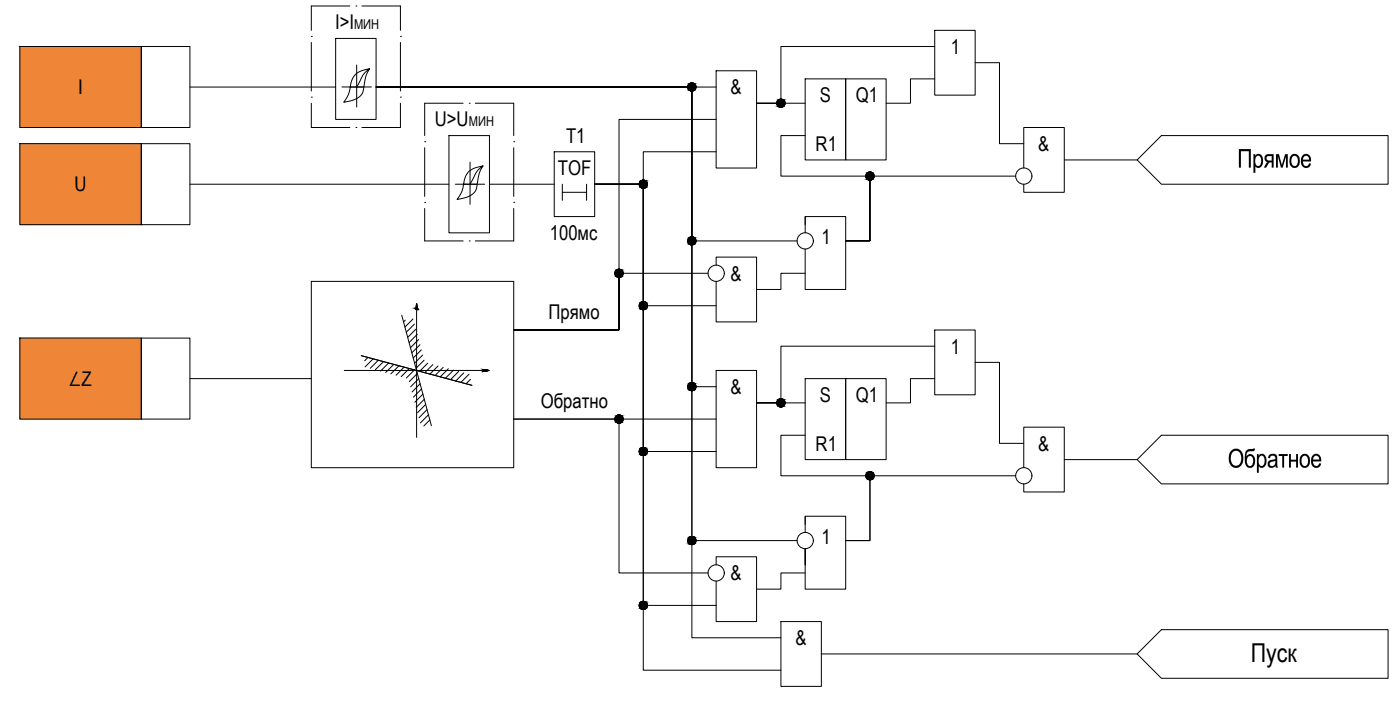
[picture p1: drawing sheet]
<svg xmlns="http://www.w3.org/2000/svg" width="769mm" height="386mm" viewBox="0 0 769 386" stroke-linecap="round" stroke-linejoin="round" font-family="sans-serif">
<defs><g id="words">
<g font-size="14.3">
<text x="680" y="92">Прямое</text>
<text x="675" y="257">Обратное</text>
<text x="687" y="364">Пуск</text>
</g>
<text font-size="12.4" x="38" y="212">∠Z</text>
<g font-size="11.2">
<text x="184" y="16">I&gt;I</text>
<text x="523" y="30">1</text>
<text x="43" y="52">I</text>
<text x="402" y="52">&amp;</text>
<text x="451" y="56">S</text>
<text x="470" y="56">Q1</text>
<text x="239" y="69">U&gt;U</text>
<text x="311" y="79">T1</text>
<text x="448" y="83">R1</text>
<text x="571" y="83">&amp;</text>
<text x="307" y="96">TOF</text>
<text x="41" y="105">U</text>
<text x="302" y="132">100мс</text>
<text x="451" y="134">1</text>
<text x="402" y="154">&amp;</text>
<text x="301" y="175">Прямо</text>
<text x="523" y="194">1</text>
<text x="402" y="216">&amp;</text>
<text x="451" y="221">S</text>
<text x="470" y="221">Q1</text>
<text x="297" y="224">Обратно</text>
<text x="448" y="248">R1</text>
<text x="571" y="248">&amp;</text>
<text x="451" y="299">1</text>
<text x="402" y="319">&amp;</text>
<text x="437" y="354">&amp;</text>
</g>
<g font-size="7.5">
<text x="195" y="16">МИН</text>
<text x="258" y="69">МИН</text>
</g>
</g></defs>
<!-- layer: 0 -->
<g fill="#ef8637" stroke="#ef8637" stroke-width=".55">
<path d="M11 26l67 44v-44zM11 26l67 44h-67z"/>
<path d="M11 79l67 44v-44zM11 79l67 44h-67z"/>
<path d="M11 186l67 44v-44zM11 186l67 44h-67z"/>
</g>
<g fill="none" stroke="#000" stroke-width=".55">
<path d="M514 17h22v35h-22zM11 26h67v44h-67zM78 26h26v44h-26zM184 21h23v45h-23zM196 36v23M203 38l-2 4-1 8-2 2-3 3-6 1a22 22 0 0 0 4-12l3-4 7-2a16 16 0 0 0-6 8l-1 2h-8M394 39h22v53h-22zM514 26h-85v31h-13h27M536 34h13v45h14M104 48h80M204 48h-11M207 48h173v302h49"/>
<path d="M207 48h173v249h58M207 48h187M443 43h22v45h-22zM465 43h22v45h-22zM514 43h-14v14h-13M11 79h67v44h-67zM78 79h26v44h-26zM247 74h22v54h-22zM394 66h-54v115h-58h58v-31h49M443 74h-14v23h49v35h-13h13v-35h80M638 74h125v27h-125l-13-13zM258 89v23"/>
<path d="M265 91l-2 4-1 8-1 2-3 3-7 2a21 21 0 0 0 5-12l3-4 6-3a16 16 0 0 0-6 9l-1 1h-8M305 83h22v36h-22zM394 83h-40v18h-27h27v67h40M563 92v-22h22v36h-22v-5M585 88h40M104 101h143M255 101h11M269 101h36M309 101v9M309 106h13M322 101v9M327 101h27v267h75"/>
<path d="M443 119v9M438 132h-58v-84h-173h173v164h14M443 123v-4h22v40h-22v-22M171 155h111v102h-111zM394 146v-5h22v36h-22v-22M443 150h-14v9h-13M221 173l16 61M223 176l-1 1M227 175l-4 5M228 178l-5 4M228 170l1-3 1 3M229 167v73"/>
<path d="M230 170h-2M11 186h67v44h-67zM78 186h26v44h-26zM199 195l60 17M202 196l-2 2M205 197l-4 5M208 198l-5 4M211 199l-5 4M214 199l-5 5M229 181l-5 4M229 184l-4 4M230 187l-4 4"/>
<path d="M231 189l-5 5M232 192l-5 5M232 195l-4 5M233 198l-4 4M235 200l-4 4M514 181h22v36h-22zM514 190h-85v31h-13h27M536 199h13v45h14M104 208h67M189 204h80M216 200l-4 5M219 201l-4 4"/>
<path d="M222 202l-4 4M225 202l-4 5M228 203l-5 5M229 205l-4 5M230 208l-4 5M231 211l-5 4M232 214l-5 4M232 217l-4 4M233 219l-4 5M238 200l-5 5M241 201l-5 5M244 202l-5 4"/>
<path d="M246 203l-4 4M249 203l-4 5M252 204l-4 5M255 205l-5 4M258 206l-5 4M259 208l-3 3M266 204v-1l3 1h-3M394 204h22v53h-22zM443 208h22v45h-22zM465 208h22v45h-22zM514 208h-14v13h-13M234 222l-4 5"/>
<path d="M235 225l-5 5M235 228l-4 4M236 231l-3 3M394 230h-112h58v85h49M443 239h-14v22h49v36h-13h13v-36h80M638 239h125v27h-125l-13-13zM394 248h-40v-147h-27h27v232h40M563 257v-22h22v35h-22v-4M585 253h40M443 288v-4h22v40h-22v-23v9M443 284v9M394 310v-4h22v35h-22v-22"/>
<path d="M443 315h-14v9h-13M429 341h22v36h-22zM451 359h174M625 359l13-13h125v27h-125z"/>
<circle cx="380" cy="48" r="2.2"/>
<circle cx="429" cy="57" r="2.2"/>
<circle cx="478" cy="97" r="2.2"/>
<circle cx="563" cy="97" r="4"/>
<circle cx="354" cy="101" r="2.2"/>
<circle cx="380" cy="132" r="2.2"/>
<circle cx="443" cy="132" r="4"/>
<circle cx="340" cy="150" r="2.2"/>
<circle cx="394" cy="150" r="4"/>
<circle cx="354" cy="168" r="2.2"/>
<circle cx="380" cy="212" r="2.2"/>
<circle cx="340" cy="230" r="2.2"/>
<circle cx="429" cy="221" r="2.2"/>
<circle cx="354" cy="248" r="2.2"/>
<circle cx="478" cy="261" r="2.2"/>
<circle cx="563" cy="261" r="4"/>
<circle cx="380" cy="297" r="2.2"/>
<circle cx="443" cy="297" r="4"/>
<circle cx="394" cy="315" r="4"/>
<circle cx="354" cy="333" r="2.2"/>
</g>
<g fill="none" stroke="#000" stroke-width=".55">
<path d="M192 3h-21v14M196 3h.1M199 3h21v14M171 20h.1M171 23v27M220 20h.1M220 23v27M171 53h.1M171 57v13h21M220 53h.1M220 57v13h-21M255 57h-22v17"/>
<path d="M258 57h.1M261 57h21v17M196 70h.1M233 78h.1M282 78h.1M233 81v27M282 81v27M233 111h.1M233 115v17h22M282 111h.1M282 115v17h-21M258 132h.1"/>
</g>
<!-- layer: 0 -->
<g fill="#000" stroke="#000" stroke-width=".55">
<path d="M380 50h1zM429 59h1zM353 99h1zM478 99h1zM353 103h1zM380 135h1zM340 152h1zM353 170h1zM353 166h1zM266 203l3 1zM266 204h1zM380 215h1z"/>
<path d="M340 232h1zM429 224h1zM353 250h1zM353 246h1zM478 264h1zM380 299h1zM353 335h1zM353 330h1z"/>
<path d="M380 46h1zM380 46h1z"/>
<path d="M380 46h1zM380 46h1z"/>
<path d="M380 46h1zM379 46h2z"/>
<path d="M380 50h1zM380 50h1z"/>
<path d="M379 46h2zM379 46h2z"/>
<path d="M379 50h2zM379 50h2z"/>
<path d="M379 46h3zM379 46h3z"/>
<path d="M379 50h2zM379 50h2z"/>
<path d="M379 46h3zM379 46h3z"/>
<path d="M379 50h3zM379 50h2z"/>
<path d="M379 46h3zM379 46h3z"/>
<path d="M379 49h3zM379 49l3 1z"/>
<path d="M379 46h3zM379 46h3z"/>
<path d="M379 49h3zM379 49h3z"/>
<path d="M378 46l4 1zM378 46l4 1z"/>
<path d="M378 49h4zM378 49h4z"/>
<path d="M378 47h4zM378 47h4z"/>
<path d="M378 49h4zM378 49h4z"/>
<path d="M378 47h4zM378 47h4z"/>
<path d="M378 49h4zM378 49h4z"/>
<path d="M378 47h4zM378 47h4z"/>
<path d="M378 49h4zM378 49h4z"/>
<path d="M378 47h4zM378 47h4z"/>
<path d="M378 48h4zM378 48l4 1z"/>
<path d="M378 47l4 1zM378 47l4 1z"/>
<path d="M378 48h4zM378 48h4z"/>
<path d="M378 48h4zM378 48h4z"/>
<path d="M378 48h4zM378 48h4z"/>
<path d="M378 48h4zM378 48h4z"/>
<path d="M429 55h1zM429 55h1z"/>
<path d="M429 55h1zM428 55h2z"/>
<path d="M428 55h2zM428 55h2z"/>
<path d="M428 59h2zM428 59h2z"/>
<path d="M428 55h2zM428 55h2z"/>
<path d="M428 59h2zM428 59h2z"/>
<path d="M428 55h2zM428 55h2z"/>
<path d="M428 59h2zM428 59h2z"/>
<path d="M428 55h3zM428 55h3z"/>
<path d="M428 59h2zM428 59h2z"/>
<path d="M428 55h3zM428 55h3z"/>
<path d="M428 58h3zM428 58l2 1z"/>
<path d="M428 55h3zM428 55h3z"/>
<path d="M428 58h3zM428 58h3z"/>
<path d="M427 55h4zM427 55h4z"/>
<path d="M427 58h4zM427 58h4z"/>
<path d="M427 55l4 1zM427 55l4 1z"/>
<path d="M427 58h4zM427 58h4z"/>
<path d="M427 56h4zM427 56h4z"/>
<path d="M427 58h4zM427 58h4z"/>
<path d="M427 56h4zM427 56h4z"/>
<path d="M427 58h4zM427 58h4z"/>
<path d="M427 56h4zM427 56h4z"/>
<path d="M427 57h4zM427 57l4 1z"/>
<path d="M427 56l4 1zM427 56l4 1z"/>
<path d="M427 57h4zM427 57h4z"/>
<path d="M427 57h4zM427 57h4z"/>
<path d="M427 57h4zM427 57h4z"/>
<path d="M427 57h4zM427 57h4z"/>
<path d="M353 99h1zM353 99h1z"/>
<path d="M353 99h1zM353 99h1z"/>
<path d="M353 99h1zM353 99h1z"/>
<path d="M353 99h2zM352 99h3z"/>
<path d="M352 99h3zM352 99h3z"/>
<path d="M352 99l3 1zM352 100h3z"/>
<path d="M352 100h3zM352 100h3z"/>
<path d="M352 100h3zM352 100h3z"/>
<path d="M352 100h3zM352 100h3z"/>
<path d="M352 100h4zM352 100h4z"/>
<path d="M478 95h1zM478 95h1z"/>
<path d="M478 95h1zM477 95h2z"/>
<path d="M477 95h2zM477 95h2z"/>
<path d="M477 99h2zM477 99h2z"/>
<path d="M477 95h2zM477 95h2z"/>
<path d="M477 99h2zM477 99h2z"/>
<path d="M477 95h2zM477 95h2z"/>
<path d="M477 99h2zM477 99h2z"/>
<path d="M477 95h3zM477 95h3z"/>
<path d="M477 99h2zM477 99h2z"/>
<path d="M477 95h3zM477 95h3z"/>
<path d="M477 98h3zM477 98l2 1z"/>
<path d="M477 95h3zM477 95h3z"/>
<path d="M477 98h3zM477 98h3z"/>
<path d="M476 95l4 1zM476 95l4 1z"/>
<path d="M476 98h4zM476 98h4z"/>
<path d="M476 96h4zM476 96h4z"/>
<path d="M476 98h4zM476 98h4z"/>
<path d="M476 96h4zM476 96h4z"/>
<path d="M476 98h4zM476 98h4z"/>
<path d="M476 96h4zM476 96h4z"/>
<path d="M476 98h4zM476 98h4z"/>
<path d="M476 96h4zM476 96h4z"/>
<path d="M476 97h4zM476 97l4 1z"/>
<path d="M476 96l4 1zM476 96l4 1z"/>
<path d="M476 97h4zM476 97h4z"/>
<path d="M476 97h4zM476 97h4z"/>
<path d="M476 97h4zM476 97h4z"/>
<path d="M476 97h4zM476 97h4z"/>
<path d="M353 103h1zM353 103h1z"/>
<path d="M353 103h1zM353 103h1z"/>
<path d="M353 103h1zM353 103h1z"/>
<path d="M352 103h3zM352 103h2z"/>
<path d="M352 103h3zM352 103h3z"/>
<path d="M352 103h3zM352 103h3z"/>
<path d="M352 103h3zM352 103h3z"/>
<path d="M352 103h3zM352 103h3z"/>
<path d="M352 102h3zM352 102l3 1z"/>
<path d="M352 100h4zM352 100h4z"/>
<path d="M352 102h4zM352 102h3z"/>
<path d="M351 100l5 1zM351 100l5 1z"/>
<path d="M351 102h5zM351 102h5z"/>
<path d="M351 101h5zM351 101h5z"/>
<path d="M351 102h5zM351 102h5z"/>
<path d="M351 101h5zM351 101h5z"/>
<path d="M351 101h5zM351 101h5z"/>
<path d="M351 101l5 1zM351 101l5 1z"/>
<path d="M351 102h5zM351 102h5z"/>
<path d="M351 101h5zM351 101h5z"/>
<path d="M380 130h1zM380 130h1z"/>
<path d="M380 130h1zM380 130h1z"/>
<path d="M380 130h1zM379 130h2z"/>
<path d="M380 134h1zM380 134l1 1z"/>
<path d="M379 130h2zM379 130h2z"/>
<path d="M379 134h2zM379 134h2z"/>
<path d="M379 130l3 1zM379 130l3 1z"/>
<path d="M379 134h2zM379 134h2z"/>
<path d="M379 131h3zM379 131h3z"/>
<path d="M379 134h3zM379 134h2z"/>
<path d="M379 131h3zM379 131h3z"/>
<path d="M379 134h3zM379 134h3z"/>
<path d="M379 131h3zM379 131h3z"/>
<path d="M379 134h3zM379 134h3z"/>
<path d="M378 131h4zM378 131h4z"/>
<path d="M378 134h4zM378 134h4z"/>
<path d="M378 131h4zM378 131h4z"/>
<path d="M378 134h4zM378 134h4z"/>
<path d="M378 131l4 1zM378 131l4 1z"/>
<path d="M378 133h4zM378 133l4 1z"/>
<path d="M378 132h4zM378 132h4z"/>
<path d="M378 133h4zM378 133h4z"/>
<path d="M378 132h4zM378 132h4z"/>
<path d="M378 133h4zM378 133h4z"/>
<path d="M378 132h4zM378 132h4z"/>
<path d="M378 133h4zM378 133h4z"/>
<path d="M378 132h4zM378 132h4z"/>
<path d="M378 132l4 1zM378 132l4 1z"/>
<path d="M378 133h4zM378 133h4z"/>
<path d="M340 148h1zM340 148h1z"/>
<path d="M340 148h1zM339 148h2z"/>
<path d="M339 148h2zM339 148h2z"/>
<path d="M339 152h2zM339 152h2z"/>
<path d="M339 148h2zM339 148h2z"/>
<path d="M339 152h2zM339 152h2z"/>
<path d="M339 148h2zM339 148h2z"/>
<path d="M339 152h2zM339 152h2z"/>
<path d="M339 148h3zM339 148h3z"/>
<path d="M339 152h2zM339 152h2z"/>
<path d="M339 148l3 1zM339 148l3 1z"/>
<path d="M339 152h3zM339 152h2z"/>
<path d="M339 149h3zM339 149h3z"/>
<path d="M339 152h3zM339 152h3z"/>
<path d="M338 149h4zM338 149h4z"/>
<path d="M338 152h4zM338 152h4z"/>
<path d="M338 149h4zM338 149h4z"/>
<path d="M338 151h4zM338 151l4 1z"/>
<path d="M338 149h4zM338 149h4z"/>
<path d="M338 151h4zM338 151h4z"/>
<path d="M338 149l4 1zM338 149l4 1z"/>
<path d="M338 151h4zM338 151h4z"/>
<path d="M338 150h4zM338 150h4z"/>
<path d="M338 151h4zM338 151h4z"/>
<path d="M338 150h4zM338 150h4z"/>
<path d="M338 151h4zM338 151h4z"/>
<path d="M338 150h4zM338 150h4z"/>
<path d="M338 150h4zM338 150h4z"/>
<path d="M338 150h4zM338 150l4 1z"/>
<path d="M229 167v3zM229 167v3z"/>
<path d="M353 170h1zM353 170h1z"/>
<path d="M353 166h1zM353 166h1z"/>
<path d="M353 166h1zM353 166h1z"/>
<path d="M353 166h1zM353 166h1z"/>
<path d="M353 170h1zM353 170h1z"/>
<path d="M353 166h2zM352 166h3z"/>
<path d="M353 170h1zM353 170h1z"/>
<path d="M352 166h3zM352 166h3z"/>
<path d="M352 170h3zM352 170h2z"/>
<path d="M352 166h3zM352 166h3z"/>
<path d="M352 170h3zM352 170h3z"/>
<path d="M352 166h3zM352 166h3z"/>
<path d="M352 170h3zM352 170h3z"/>
<path d="M352 166l3 1zM352 166l3 1z"/>
<path d="M352 169h3zM352 169l3 1z"/>
<path d="M352 167h3zM352 167h3z"/>
<path d="M352 169h3zM352 169h3z"/>
<path d="M352 167h4zM352 167h4z"/>
<path d="M352 169h3zM352 169h3z"/>
<path d="M352 167h4zM352 167h4z"/>
<path d="M352 169h4zM352 169h3z"/>
<path d="M351 167h5zM351 167h5z"/>
<path d="M351 169h5zM351 169h5z"/>
<path d="M351 167l5 1zM351 167l5 1z"/>
<path d="M351 169h5zM351 169h5z"/>
<path d="M351 168h5zM351 168h5z"/>
<path d="M351 168h5zM351 168h5z"/>
<path d="M351 168h5zM351 168h5z"/>
<path d="M351 168h5zM351 168l5 1z"/>
<path d="M351 168h5zM351 168h5z"/>
<path d="M266 203l3 1zM266 204h3zM266 204h3z"/>
<path d="M266 203h1zM266 203h1z"/>
<path d="M266 203h1zM266 203h1z"/>
<path d="M266 204h1zM266 204h1z"/>
<path d="M266 203h2zM266 203h2z"/>
<path d="M266 204h2zM266 204h1z"/>
<path d="M266 203h2zM266 203h2z"/>
<path d="M266 204h2zM266 204h2z"/>
<path d="M266 204h3zM266 204h2z"/>
<path d="M380 210h1zM380 210h1z"/>
<path d="M380 210h1zM380 210h1z"/>
<path d="M380 210h1zM379 210h2z"/>
<path d="M380 215h1zM380 215h1z"/>
<path d="M379 210l2 1zM379 211h2z"/>
<path d="M379 214h2zM379 214l2 1z"/>
<path d="M379 211h3zM379 211h3z"/>
<path d="M379 214h2zM379 214h2z"/>
<path d="M379 211h3zM379 211h3z"/>
<path d="M379 214h3zM379 214h2z"/>
<path d="M379 211h3zM379 211h3z"/>
<path d="M379 214h3zM379 214h3z"/>
<path d="M379 211h3zM379 211h3z"/>
<path d="M379 214h3zM379 214h3z"/>
<path d="M378 211h4zM378 211h4z"/>
<path d="M378 214h4zM378 214h4z"/>
<path d="M378 211h4zM378 211h4z"/>
<path d="M378 214h4zM378 214h4z"/>
<path d="M378 211l4 1zM378 211l4 1z"/>
<path d="M378 213h4zM378 213l4 1z"/>
<path d="M378 212h4zM378 212h4z"/>
<path d="M378 213h4zM378 213h4z"/>
<path d="M378 212h4zM378 212h4z"/>
<path d="M378 213h4zM378 213h4z"/>
<path d="M378 212h4zM378 212h4z"/>
<path d="M378 213h4zM378 213h4z"/>
<path d="M378 212h4zM378 212h4z"/>
<path d="M378 212l4 1zM378 212l4 1z"/>
<path d="M378 213h4zM378 213h4z"/>
<path d="M429 219h1zM429 219h1z"/>
<path d="M429 219h1zM428 219h2z"/>
<path d="M428 219h2zM428 219h2z"/>
<path d="M428 219h2zM428 219h2z"/>
<path d="M428 219l2 1zM428 220h2z"/>
<path d="M428 220h3zM428 220h3z"/>
<path d="M428 220h3zM428 220h3z"/>
<path d="M428 220h3zM428 220h3z"/>
<path d="M427 220h4zM427 220h4z"/>
<path d="M340 228h1zM340 228h1z"/>
<path d="M340 228h1zM339 228h2z"/>
<path d="M339 228h2zM339 228h2z"/>
<path d="M339 232h2zM339 232h2z"/>
<path d="M339 228h2zM339 228h2z"/>
<path d="M339 232h2zM339 232h2z"/>
<path d="M339 228h2zM339 228h2z"/>
<path d="M339 232h2zM339 232h2z"/>
<path d="M339 228l3 1zM339 229h3z"/>
<path d="M339 232h2zM339 232h2z"/>
<path d="M339 229h3zM339 229h3z"/>
<path d="M339 232h3zM339 232h2z"/>
<path d="M339 229h3zM339 229h3z"/>
<path d="M339 232h3zM339 232h3z"/>
<path d="M338 229h4zM338 229h4z"/>
<path d="M338 232h4zM338 232h4z"/>
<path d="M338 229h4zM338 229h4z"/>
<path d="M338 231h4zM338 231l4 1z"/>
<path d="M338 229h4zM338 229h4z"/>
<path d="M338 231h4zM338 231h4z"/>
<path d="M338 229l4 1zM338 229l4 1z"/>
<path d="M338 231h4zM338 231h4z"/>
<path d="M338 230h4zM338 230h4z"/>
<path d="M338 231h4zM338 231h4z"/>
<path d="M338 230h4zM338 230h4z"/>
<path d="M338 231h4zM338 231h4z"/>
<path d="M338 230h4zM338 230h4z"/>
<path d="M338 230h4zM338 230h4z"/>
<path d="M338 230h4zM338 230l4 1z"/>
<path d="M428 223h2zM428 223l2 1z"/>
<path d="M428 223h2zM428 223h2z"/>
<path d="M428 223h2zM428 223h2z"/>
<path d="M428 223h2zM428 223h2z"/>
<path d="M428 223h3zM428 223h2z"/>
<path d="M428 223h3zM428 223h3z"/>
<path d="M427 223h4zM427 223h4z"/>
<path d="M427 220h4zM427 220h4z"/>
<path d="M427 223h4zM427 223h4z"/>
<path d="M427 220l4 1zM427 220l4 1z"/>
<path d="M427 222h4zM427 222l4 1z"/>
<path d="M427 221h4zM427 221h4z"/>
<path d="M427 222h4zM427 222h4z"/>
<path d="M427 221h4zM427 221h4z"/>
<path d="M427 222h4zM427 222h4z"/>
<path d="M427 221h4zM427 221h4z"/>
<path d="M427 222h4zM427 222h4z"/>
<path d="M427 221h4zM427 221h4z"/>
<path d="M427 221l4 1zM427 221l4 1z"/>
<path d="M427 222h4zM427 222h4z"/>
<path d="M353 250h1zM353 250h1z"/>
<path d="M353 246h1zM353 246h1z"/>
<path d="M353 246h1zM353 246h1z"/>
<path d="M353 246h1zM353 246h1z"/>
<path d="M353 250h1zM353 250h1z"/>
<path d="M353 246h2zM352 246h3z"/>
<path d="M353 250h1zM353 250h1z"/>
<path d="M352 246h3zM352 246h3z"/>
<path d="M352 250h3zM352 250h2z"/>
<path d="M352 246h3zM352 246h3z"/>
<path d="M352 250h3zM352 250h3z"/>
<path d="M352 246h3zM352 246h3z"/>
<path d="M352 250h3zM352 250h3z"/>
<path d="M352 246l3 1zM352 246l3 1z"/>
<path d="M352 250h3zM352 250h3z"/>
<path d="M352 247h3zM352 247h3z"/>
<path d="M352 249h3zM352 249l3 1z"/>
<path d="M352 247h4zM352 247h4z"/>
<path d="M352 249h3zM352 249h3z"/>
<path d="M352 247h4zM352 247h4z"/>
<path d="M352 249h4zM352 249h3z"/>
<path d="M351 247h5zM351 247h5z"/>
<path d="M351 249h5zM351 249h5z"/>
<path d="M351 247l5 1zM351 247l5 1z"/>
<path d="M351 249h5zM351 249h5z"/>
<path d="M351 248h5zM351 248h5z"/>
<path d="M351 248h5zM351 248h5z"/>
<path d="M351 248h5zM351 248h5z"/>
<path d="M351 248h5zM351 248l5 1z"/>
<path d="M351 248h5zM351 248h5z"/>
<path d="M478 259h1zM478 259h1z"/>
<path d="M478 259h1zM477 259h2z"/>
<path d="M477 259h2zM477 259h2z"/>
<path d="M477 259h2zM477 259h2z"/>
<path d="M477 259l2 1zM477 260h2z"/>
<path d="M477 260h3zM477 260h3z"/>
<path d="M477 260h3zM477 260h3z"/>
<path d="M477 260h3zM477 260h3z"/>
<path d="M476 260h4zM476 260h4z"/>
<path d="M477 264h2zM477 264h2z"/>
<path d="M477 263h2zM477 263l2 1z"/>
<path d="M477 263h2zM477 263h2z"/>
<path d="M477 263h2zM477 263h2z"/>
<path d="M477 263h3zM477 263h2z"/>
<path d="M477 263h3zM477 263h3z"/>
<path d="M476 263h4zM476 263h4z"/>
<path d="M476 260h4zM476 260h4z"/>
<path d="M476 263h4zM476 263h4z"/>
<path d="M476 260l4 1zM476 260l4 1z"/>
<path d="M476 262h4zM476 262l4 1z"/>
<path d="M476 261h4zM476 261h4z"/>
<path d="M476 262h4zM476 262h4z"/>
<path d="M476 261h4zM476 261h4z"/>
<path d="M476 262h4zM476 262h4z"/>
<path d="M476 261h4zM476 261h4z"/>
<path d="M476 261h4zM476 261h4z"/>
<path d="M476 262h4zM476 262h4z"/>
<path d="M476 262h4zM476 262h4z"/>
<path d="M476 261h4zM476 261l4 1z"/>
<path d="M380 295h1zM380 295h1z"/>
<path d="M380 295h1zM380 295h1z"/>
<path d="M380 295h1zM379 295h2z"/>
<path d="M380 299h1zM380 299h1z"/>
<path d="M379 295h2zM379 295h2z"/>
<path d="M379 299h2zM379 299h2z"/>
<path d="M379 295h3zM379 295h3z"/>
<path d="M379 299h2zM379 299h2z"/>
<path d="M379 295h3zM379 295h3z"/>
<path d="M379 299h3zM379 299h2z"/>
<path d="M379 295h3zM379 295h3z"/>
<path d="M379 299h3zM379 299h3z"/>
<path d="M379 295l3 1zM379 295l3 1z"/>
<path d="M379 299h3zM379 299h3z"/>
<path d="M378 296h4zM378 296h4z"/>
<path d="M378 298h4zM378 298l4 1z"/>
<path d="M378 296h4zM378 296h4z"/>
<path d="M378 298h4zM378 298h4z"/>
<path d="M378 296h4zM378 296h4z"/>
<path d="M378 298h4zM378 298h4z"/>
<path d="M378 296h4zM378 296h4z"/>
<path d="M378 298h4zM378 298h4z"/>
<path d="M378 296l4 1zM378 296l4 1z"/>
<path d="M378 298h4zM378 298h4z"/>
<path d="M378 297h4zM378 297h4z"/>
<path d="M378 297h4zM378 297l4 1z"/>
<path d="M378 297h4zM378 297h4z"/>
<path d="M378 297h4zM378 297h4z"/>
<path d="M378 297h4zM378 297h4z"/>
<path d="M353 335h1zM353 335h1z"/>
<path d="M353 330h1zM353 330h1z"/>
<path d="M353 330h1zM353 330h1z"/>
<path d="M353 330l1 1zM353 331h1z"/>
<path d="M353 335h1zM353 335h1z"/>
<path d="M353 331h2zM352 331h3z"/>
<path d="M353 335h1zM353 335h1z"/>
<path d="M352 331h3zM352 331h3z"/>
<path d="M352 335h3zM352 335h2z"/>
<path d="M352 331h3zM352 331h3z"/>
<path d="M352 334h3zM352 334l3 1z"/>
<path d="M352 331h3zM352 331h3z"/>
<path d="M352 334h3zM352 334h3z"/>
<path d="M352 331h3zM352 331h3z"/>
<path d="M352 334h3zM352 334h3z"/>
<path d="M352 331h3zM352 331h3z"/>
<path d="M352 334h3zM352 334h3z"/>
<path d="M352 331l4 1zM352 331l4 1z"/>
<path d="M352 334h3zM352 334h3z"/>
<path d="M352 332h4zM352 332h4z"/>
<path d="M352 334h4zM352 334h3z"/>
<path d="M351 332h5zM351 332h5z"/>
<path d="M351 333h5zM351 333l5 1z"/>
<path d="M351 332h5zM351 332h5z"/>
<path d="M351 333h5zM351 333h5z"/>
<path d="M351 332h5zM351 332h5z"/>
<path d="M351 332l5 1zM351 332l5 1z"/>
<path d="M351 333h5zM351 333h5z"/>
<path d="M351 333h5zM351 333h5z"/>
<path d="M351 333h5zM351 333h5z"/>
</g>
<!-- layer: TEXT -->
<path d="M722 250l2-1 2 2v3h-4v1l1 1h1l1-2 1 1-1 2h-3l-1-2v-2zM723 251l-1 1h3l-1-1z" fill="#000"/>
<use href="#words"/>
</svg>
